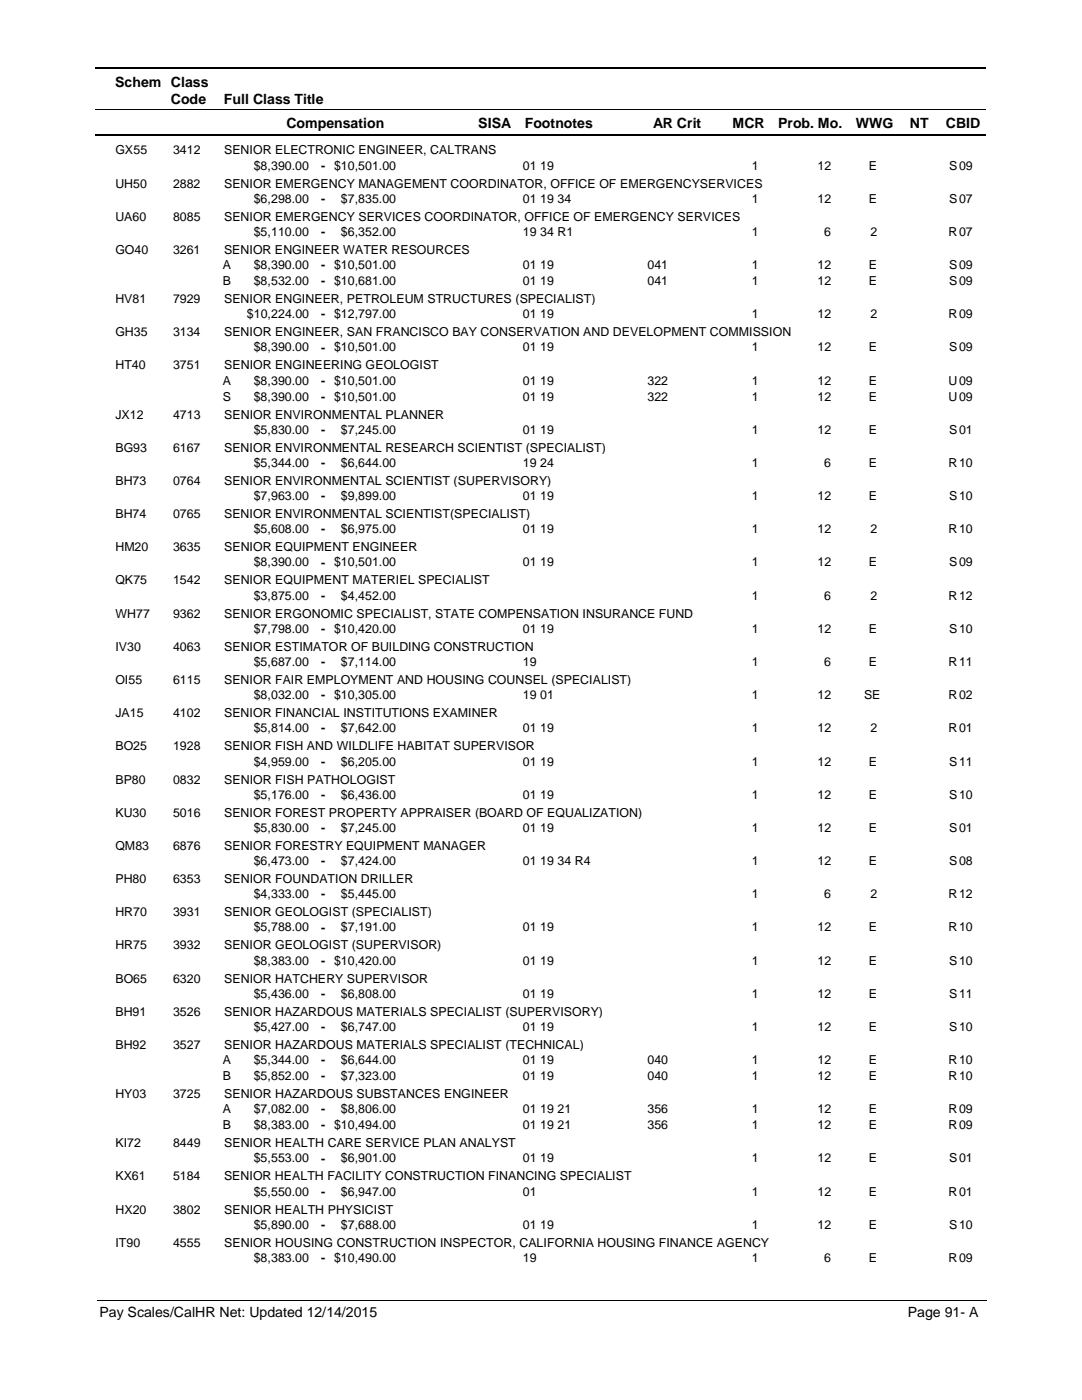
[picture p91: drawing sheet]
<svg xmlns="http://www.w3.org/2000/svg" width="216mm" height="279mm" viewBox="0 0 216 279" stroke-linecap="round" stroke-linejoin="round" font-family="sans-serif">
<defs><g id="words">
<g font-size="2.8">
<text x="23" y="17.3">Schem Class</text>
<text x="34.1" y="20.7">Code</text>
<text x="44.7" y="20.7">Full Class Title</text>
<text x="57.2" y="25.6">Compensation</text>
<text x="95.4" y="25.6">SISA</text>
<text x="104.7" y="25.6">Footnotes</text>
<text x="130.3" y="25.6">AR Crit</text>
<text x="146.2" y="25.6">MCR</text>
<text x="155.3" y="25.6">Prob. Mo.</text>
<text x="170.8" y="25.6">WWG</text>
<text x="181.5" y="25.6">NT</text>
<text x="188.7" y="25.6">CBID</text>
<text x="19.9" y="262.9">Pay Scales/CalHR Net: Updated 12/14/2015</text>
<text x="181.1" y="262.9">Page 91- A</text>
</g>
<g font-size="2.5">
<text x="23" y="30.8">GX55</text>
<text x="34.5" y="30.8">3412</text>
<text x="44.7" y="30.8">SENIOR ELECTRONIC ENGINEER, CALTRANS</text>
<text x="50.6" y="33.9">$8,390.00</text>
<text x="64.1" y="33.9">- $10,501.00</text>
<text x="104.3" y="33.9">01 19</text>
<text x="150" y="33.9">1</text>
<text x="163.1" y="33.9">12</text>
<text x="173.4" y="33.9">E</text>
<text x="189.4" y="33.9">S</text>
<text x="191.4" y="33.9">09</text>
<text x="23" y="37.4">UH50</text>
<text x="34.5" y="37.4">2882</text>
<text x="44.7" y="37.4">SENIOR EMERGENCY MANAGEMENT COORDINATOR, OFFICE OF EMERGENCYSERVICES</text>
<text x="50.6" y="40.5">$6,298.00</text>
<text x="64.1" y="40.5">-</text>
<text x="68" y="40.5">$7,835.00</text>
<text x="104.3" y="40.5">01 19 34</text>
<text x="150" y="40.5">1</text>
<text x="163.1" y="40.5">12</text>
<text x="173.4" y="40.5">E</text>
<text x="189.4" y="40.5">S</text>
<text x="191.4" y="40.5">07</text>
<text x="23" y="44">UA60</text>
<text x="34.5" y="44">8085</text>
<text x="44.7" y="44">SENIOR EMERGENCY SERVICES COORDINATOR, OFFICE OF EMERGENCY SERVICES</text>
<text x="50.6" y="47.1">$5,110.00</text>
<text x="64.1" y="47.1">-</text>
<text x="68" y="47.1">$6,352.00</text>
<text x="104.3" y="47.1">19 34 R1</text>
<text x="150" y="47.1">1</text>
<text x="164.5" y="47.1">6</text>
<text x="173.7" y="47.1">2</text>
<text x="189.3" y="47.1">R</text>
<text x="191.4" y="47.1">07</text>
<text x="23" y="50.7">GO40</text>
<text x="34.5" y="50.7">3261</text>
<text x="44.5" y="53.7">A</text>
<text x="44.7" y="50.7">SENIOR ENGINEER WATER RESOURCES</text>
<text x="50.6" y="53.7">$8,390.00</text>
<text x="64.1" y="53.8">- $10,501.00</text>
<text x="104.3" y="53.7">01 19</text>
<text x="129.2" y="53.7">041</text>
<text x="150" y="53.7">1</text>
<text x="163.1" y="53.7">12</text>
<text x="173.4" y="53.7">E</text>
<text x="189.4" y="53.7">S</text>
<text x="191.4" y="53.7">09</text>
<text x="44.5" y="56.9">B</text>
<text x="50.6" y="56.9">$8,532.00</text>
<text x="64.1" y="56.9">- $10,681.00</text>
<text x="104.3" y="56.9">01 19</text>
<text x="129.2" y="56.9">041</text>
<text x="150" y="56.9">1</text>
<text x="163.1" y="56.9">12</text>
<text x="173.4" y="56.9">E</text>
<text x="189.4" y="56.9">S</text>
<text x="191.4" y="56.9">09</text>
<text x="23" y="60.5">HV81</text>
<text x="34.5" y="60.5">7929</text>
<text x="44.7" y="60.5">SENIOR ENGINEER, PETROLEUM STRUCTURES (SPECIALIST)</text>
<text x="49.3" y="63.5">$10,224.00</text>
<text x="64.1" y="63.5">- $12,797.00</text>
<text x="104.3" y="63.5">01 19</text>
<text x="150" y="63.5">1</text>
<text x="163.1" y="63.5">12</text>
<text x="173.7" y="63.5">2</text>
<text x="189.3" y="63.5">R</text>
<text x="191.4" y="63.5">09</text>
<text x="23" y="67.1">GH35</text>
<text x="34.5" y="67.1">3134</text>
<text x="44.7" y="67.1">SENIOR ENGINEER, SAN FRANCISCO BAY CONSERVATION AND DEVELOPMENT COMMISSION</text>
<text x="50.6" y="70.1">$8,390.00</text>
<text x="64.1" y="70.2">- $10,501.00</text>
<text x="104.3" y="70.1">01 19</text>
<text x="150" y="70.1">1</text>
<text x="163.1" y="70.1">12</text>
<text x="173.4" y="70.1">E</text>
<text x="189.4" y="70.1">S</text>
<text x="191.4" y="70.1">09</text>
<text x="23" y="73.7">HT40</text>
<text x="34.5" y="73.7">3751</text>
<text x="44.5" y="76.8">A</text>
<text x="44.7" y="73.7">SENIOR ENGINEERING GEOLOGIST</text>
<text x="50.6" y="76.8">$8,390.00</text>
<text x="64.1" y="76.8">- $10,501.00</text>
<text x="104.3" y="76.8">01 19</text>
<text x="129.2" y="76.8">322</text>
<text x="150" y="76.8">1</text>
<text x="163.1" y="76.8">12</text>
<text x="173.4" y="76.8">E</text>
<text x="189.3" y="76.8">U</text>
<text x="191.4" y="76.8">09</text>
<text x="23" y="83.5">JX12</text>
<text x="34.5" y="83.5">4713</text>
<text x="44.5" y="79.9">S</text>
<text x="44.7" y="83.5">SENIOR ENVIRONMENTAL PLANNER</text>
<text x="50.6" y="79.9">$8,390.00</text>
<text x="64.1" y="80">- $10,501.00</text>
<text x="104.3" y="79.9">01 19</text>
<text x="129.2" y="79.9">322</text>
<text x="150" y="79.9">1</text>
<text x="163.1" y="79.9">12</text>
<text x="173.4" y="79.9">E</text>
<text x="189.3" y="79.9">U</text>
<text x="191.4" y="79.9">09</text>
<text x="50.6" y="86.6">$5,830.00</text>
<text x="64.1" y="86.6">-</text>
<text x="68" y="86.6">$7,245.00</text>
<text x="104.3" y="86.6">01 19</text>
<text x="150" y="86.6">1</text>
<text x="163.1" y="86.6">12</text>
<text x="173.4" y="86.6">E</text>
<text x="189.4" y="86.6">S</text>
<text x="191.4" y="86.6">01</text>
<text x="23" y="90.1">BG93</text>
<text x="34.5" y="90.1">6167</text>
<text x="44.7" y="90.1">SENIOR ENVIRONMENTAL RESEARCH SCIENTIST (SPECIALIST)</text>
<text x="50.6" y="93.2">$5,344.00</text>
<text x="64.1" y="93.2">-</text>
<text x="68" y="93.2">$6,644.00</text>
<text x="104.3" y="93.2">19 24</text>
<text x="150" y="93.2">1</text>
<text x="164.5" y="93.2">6</text>
<text x="173.4" y="93.2">E</text>
<text x="189.3" y="93.2">R</text>
<text x="191.4" y="93.2">10</text>
<text x="23" y="96.8">BH73</text>
<text x="34.5" y="96.8">0764</text>
<text x="44.7" y="96.8">SENIOR ENVIRONMENTAL SCIENTIST (SUPERVISORY)</text>
<text x="50.6" y="99.8">$7,963.00</text>
<text x="64.1" y="99.8">-</text>
<text x="68" y="99.8">$9,899.00</text>
<text x="104.3" y="99.8">01 19</text>
<text x="150" y="99.8">1</text>
<text x="163.1" y="99.8">12</text>
<text x="173.4" y="99.8">E</text>
<text x="189.4" y="99.8">S</text>
<text x="191.4" y="99.8">10</text>
<text x="23" y="103.4">BH74</text>
<text x="34.5" y="103.4">0765</text>
<text x="44.7" y="103.4">SENIOR ENVIRONMENTAL SCIENTIST(SPECIALIST)</text>
<text x="50.6" y="106.4">$5,608.00</text>
<text x="64.1" y="106.4">-</text>
<text x="68" y="106.4">$6,975.00</text>
<text x="104.3" y="106.4">01 19</text>
<text x="150" y="106.4">1</text>
<text x="163.1" y="106.4">12</text>
<text x="173.7" y="106.4">2</text>
<text x="189.3" y="106.4">R</text>
<text x="191.4" y="106.4">10</text>
<text x="23" y="110">HM20</text>
<text x="34.5" y="110">3635</text>
<text x="44.7" y="110">SENIOR EQUIPMENT ENGINEER</text>
<text x="50.6" y="113.1">$8,390.00</text>
<text x="64.1" y="113.1">- $10,501.00</text>
<text x="104.3" y="113.1">01 19</text>
<text x="150" y="113.1">1</text>
<text x="163.1" y="113.1">12</text>
<text x="173.4" y="113.1">E</text>
<text x="189.4" y="113.1">S</text>
<text x="191.4" y="113.1">09</text>
<text x="23" y="116.6">QK75</text>
<text x="34.5" y="116.6">1542</text>
<text x="44.7" y="116.6">SENIOR EQUIPMENT MATERIEL SPECIALIST</text>
<text x="50.6" y="119.7">$3,875.00</text>
<text x="64.1" y="119.7">-</text>
<text x="68" y="119.7">$4,452.00</text>
<text x="150" y="119.7">1</text>
<text x="164.5" y="119.7">6</text>
<text x="173.7" y="119.7">2</text>
<text x="189.3" y="119.7">R</text>
<text x="191.4" y="119.7">12</text>
<text x="23" y="123.3">WH77</text>
<text x="34.5" y="123.3">9362</text>
<text x="44.7" y="123.3">SENIOR ERGONOMIC SPECIALIST, STATE COMPENSATION INSURANCE FUND</text>
<text x="23" y="129.9">IV30</text>
<text x="34.5" y="129.9">4063</text>
<text x="44.7" y="129.9">SENIOR ESTIMATOR OF BUILDING CONSTRUCTION</text>
<text x="50.6" y="126.3">$7,798.00</text>
<text x="64.1" y="126.3">- $10,420.00</text>
<text x="104.3" y="126.3">01 19</text>
<text x="150" y="126.3">1</text>
<text x="163.1" y="126.3">12</text>
<text x="173.4" y="126.3">E</text>
<text x="189.4" y="126.3">S</text>
<text x="191.4" y="126.3">10</text>
<text x="23" y="136.5">OI55</text>
<text x="34.5" y="136.5">6115</text>
<text x="44.7" y="136.5">SENIOR FAIR EMPLOYMENT AND HOUSING COUNSEL (SPECIALIST)</text>
<text x="50.6" y="132.9">$5,687.00</text>
<text x="64.1" y="132.9">-</text>
<text x="68" y="132.9">$7,114.00</text>
<text x="104.3" y="132.9">19</text>
<text x="150" y="132.9">1</text>
<text x="164.5" y="132.9">6</text>
<text x="173.4" y="132.9">E</text>
<text x="189.3" y="132.9">R</text>
<text x="191.4" y="132.9">11</text>
<text x="23" y="143.1">JA15</text>
<text x="34.5" y="143.1">4102</text>
<text x="44.7" y="143.1">SENIOR FINANCIAL INSTITUTIONS EXAMINER</text>
<text x="50.6" y="139.6">$8,032.00</text>
<text x="64.1" y="139.6">- $10,305.00</text>
<text x="104.3" y="139.6">19 01</text>
<text x="150" y="139.6">1</text>
<text x="163.1" y="139.6">12</text>
<text x="172.4" y="139.6">SE</text>
<text x="189.3" y="139.6">R</text>
<text x="191.4" y="139.6">02</text>
<text x="23" y="149.7">BO25</text>
<text x="34.5" y="149.7">1928</text>
<text x="44.7" y="149.7">SENIOR FISH AND WILDLIFE HABITAT SUPERVISOR</text>
<text x="50.6" y="146.2">$5,814.00</text>
<text x="64.1" y="146.2">-</text>
<text x="68" y="146.2">$7,642.00</text>
<text x="104.3" y="146.2">01 19</text>
<text x="150" y="146.2">1</text>
<text x="163.1" y="146.2">12</text>
<text x="173.7" y="146.2">2</text>
<text x="189.3" y="146.2">R</text>
<text x="191.4" y="146.2">01</text>
<text x="50.6" y="152.8">$4,959.00</text>
<text x="64.1" y="152.8">-</text>
<text x="68" y="152.8">$6,205.00</text>
<text x="104.3" y="152.8">01 19</text>
<text x="150" y="152.8">1</text>
<text x="163.1" y="152.8">12</text>
<text x="173.4" y="152.8">E</text>
<text x="189.4" y="152.8">S</text>
<text x="191.4" y="152.8">11</text>
<text x="23" y="156.4">BP80</text>
<text x="34.5" y="156.4">0832</text>
<text x="44.7" y="156.4">SENIOR FISH PATHOLOGIST</text>
<text x="50.6" y="159.4">$5,176.00</text>
<text x="64.1" y="159.4">-</text>
<text x="68" y="159.4">$6,436.00</text>
<text x="104.3" y="159.4">01 19</text>
<text x="150" y="159.4">1</text>
<text x="163.1" y="159.4">12</text>
<text x="173.4" y="159.4">E</text>
<text x="189.4" y="159.4">S</text>
<text x="191.4" y="159.4">10</text>
<text x="23" y="163">KU30</text>
<text x="34.5" y="163">5016</text>
<text x="44.7" y="163">SENIOR FOREST PROPERTY APPRAISER (BOARD OF EQUALIZATION)</text>
<text x="50.6" y="166">$5,830.00</text>
<text x="64.1" y="166.1">-</text>
<text x="68" y="166">$7,245.00</text>
<text x="104.3" y="166">01 19</text>
<text x="150" y="166">1</text>
<text x="163.1" y="166">12</text>
<text x="173.4" y="166">E</text>
<text x="189.4" y="166">S</text>
<text x="191.4" y="166">01</text>
<text x="23" y="169.6">QM83</text>
<text x="34.5" y="169.6">6876</text>
<text x="44.7" y="169.6">SENIOR FORESTRY EQUIPMENT MANAGER</text>
<text x="50.6" y="172.7">$6,473.00</text>
<text x="64.1" y="172.7">-</text>
<text x="68" y="172.7">$7,424.00</text>
<text x="104.3" y="172.7">01 19 34 R4</text>
<text x="150" y="172.7">1</text>
<text x="163.1" y="172.7">12</text>
<text x="173.4" y="172.7">E</text>
<text x="189.4" y="172.7">S</text>
<text x="191.4" y="172.7">08</text>
<text x="23" y="176.2">PH80</text>
<text x="34.5" y="176.2">6353</text>
<text x="44.7" y="176.2">SENIOR FOUNDATION DRILLER</text>
<text x="50.6" y="179.3">$4,333.00</text>
<text x="64.1" y="179.3">-</text>
<text x="68" y="179.3">$5,445.00</text>
<text x="150" y="179.3">1</text>
<text x="164.5" y="179.3">6</text>
<text x="173.7" y="179.3">2</text>
<text x="189.3" y="179.3">R</text>
<text x="191.4" y="179.3">12</text>
<text x="23" y="182.9">HR70</text>
<text x="34.5" y="182.9">3931</text>
<text x="44.7" y="182.9">SENIOR GEOLOGIST (SPECIALIST)</text>
<text x="50.6" y="185.9">$5,788.00</text>
<text x="64.1" y="185.9">-</text>
<text x="68" y="185.9">$7,191.00</text>
<text x="104.3" y="185.9">01 19</text>
<text x="150" y="185.9">1</text>
<text x="163.1" y="185.9">12</text>
<text x="173.4" y="185.9">E</text>
<text x="189.3" y="185.9">R</text>
<text x="191.4" y="185.9">10</text>
<text x="23" y="189.5">HR75</text>
<text x="34.5" y="189.5">3932</text>
<text x="44.7" y="189.5">SENIOR GEOLOGIST (SUPERVISOR)</text>
<text x="23" y="196.1">BO65</text>
<text x="34.5" y="196.1">6320</text>
<text x="44.7" y="196.1">SENIOR HATCHERY SUPERVISOR</text>
<text x="50.6" y="192.5">$8,383.00</text>
<text x="64.1" y="192.6">- $10,420.00</text>
<text x="104.3" y="192.5">01 19</text>
<text x="150" y="192.5">1</text>
<text x="163.1" y="192.5">12</text>
<text x="173.4" y="192.5">E</text>
<text x="189.4" y="192.5">S</text>
<text x="191.4" y="192.5">10</text>
<text x="23" y="202.7">BH91</text>
<text x="34.5" y="202.7">3526</text>
<text x="44.7" y="202.7">SENIOR HAZARDOUS MATERIALS SPECIALIST (SUPERVISORY)</text>
<text x="50.6" y="199.2">$5,436.00</text>
<text x="64.1" y="199.2">-</text>
<text x="68" y="199.2">$6,808.00</text>
<text x="104.3" y="199.2">01 19</text>
<text x="150" y="199.2">1</text>
<text x="163.1" y="199.2">12</text>
<text x="173.4" y="199.2">E</text>
<text x="189.4" y="199.2">S</text>
<text x="191.4" y="199.2">11</text>
<text x="23" y="209.3">BH92</text>
<text x="34.5" y="209.3">3527</text>
<text x="44.7" y="209.3">SENIOR HAZARDOUS MATERIALS SPECIALIST (TECHNICAL)</text>
<text x="50.6" y="205.8">$5,427.00</text>
<text x="64.1" y="205.8">-</text>
<text x="68" y="205.8">$6,747.00</text>
<text x="104.3" y="205.8">01 19</text>
<text x="150" y="205.8">1</text>
<text x="163.1" y="205.8">12</text>
<text x="173.4" y="205.8">E</text>
<text x="189.4" y="205.8">S</text>
<text x="191.4" y="205.8">10</text>
<text x="44.5" y="215.6">B</text>
<text x="44.5" y="212.4">A</text>
<text x="50.6" y="212.4">$5,344.00</text>
<text x="50.6" y="215.6">$5,852.00</text>
<text x="64.1" y="212.4">-</text>
<text x="64.1" y="215.6">-</text>
<text x="68" y="212.4">$6,644.00</text>
<text x="68" y="215.6">$7,323.00</text>
<text x="104.3" y="212.4">01 19</text>
<text x="104.3" y="215.6">01 19</text>
<text x="129.2" y="212.4">040</text>
<text x="129.2" y="215.6">040</text>
<text x="150" y="215.6">1</text>
<text x="150" y="212.4">1</text>
<text x="163.1" y="212.4">12</text>
<text x="163.1" y="215.6">12</text>
<text x="173.4" y="212.4">E</text>
<text x="173.4" y="215.6">E</text>
<text x="189.3" y="215.6">R</text>
<text x="189.3" y="212.4">R</text>
<text x="191.4" y="212.4">10</text>
<text x="191.4" y="215.6">10</text>
<text x="23" y="219.1">HY03</text>
<text x="34.5" y="219.1">3725</text>
<text x="44.7" y="219.1">SENIOR HAZARDOUS SUBSTANCES ENGINEER</text>
<text x="44.5" y="222.2">A</text>
<text x="44.5" y="225.4">B</text>
<text x="50.6" y="222.2">$7,082.00</text>
<text x="50.6" y="225.4">$8,383.00</text>
<text x="64.1" y="222.2">-</text>
<text x="64.1" y="225.4">- $10,494.00</text>
<text x="68" y="222.2">$8,806.00</text>
<text x="104.3" y="225.4">01 19 21</text>
<text x="104.3" y="222.2">01 19 21</text>
<text x="129.2" y="225.4">356</text>
<text x="129.2" y="222.2">356</text>
<text x="150" y="222.2">1</text>
<text x="150" y="225.4">1</text>
<text x="163.1" y="222.2">12</text>
<text x="163.1" y="225.4">12</text>
<text x="173.4" y="225.4">E</text>
<text x="173.4" y="222.2">E</text>
<text x="189.3" y="222.2">R</text>
<text x="189.3" y="225.4">R</text>
<text x="191.4" y="222.2">09</text>
<text x="191.4" y="225.4">09</text>
<text x="23" y="228.9">KI72</text>
<text x="34.5" y="228.9">8449</text>
<text x="44.7" y="228.9">SENIOR HEALTH CARE SERVICE PLAN ANALYST</text>
<text x="50.6" y="232">$5,553.00</text>
<text x="64.1" y="232">-</text>
<text x="68" y="232">$6,901.00</text>
<text x="104.3" y="232">01 19</text>
<text x="150" y="232">1</text>
<text x="163.1" y="232">12</text>
<text x="173.4" y="232">E</text>
<text x="189.4" y="232">S</text>
<text x="191.4" y="232">01</text>
<text x="23" y="235.5">KX61</text>
<text x="34.5" y="235.5">5184</text>
<text x="44.7" y="235.5">SENIOR HEALTH FACILITY CONSTRUCTION FINANCING SPECIALIST</text>
<text x="50.6" y="238.6">$5,550.00</text>
<text x="64.1" y="238.6">-</text>
<text x="68" y="238.6">$6,947.00</text>
<text x="104.3" y="238.6">01</text>
<text x="150" y="238.6">1</text>
<text x="163.1" y="238.6">12</text>
<text x="173.4" y="238.6">E</text>
<text x="189.3" y="238.6">R</text>
<text x="191.4" y="238.6">01</text>
<text x="23" y="242.2">HX20</text>
<text x="34.5" y="242.2">3802</text>
<text x="44.7" y="242.2">SENIOR HEALTH PHYSICIST</text>
<text x="50.6" y="245.2">$5,890.00</text>
<text x="64.1" y="245.3">-</text>
<text x="68" y="245.2">$7,688.00</text>
<text x="104.3" y="245.2">01 19</text>
<text x="150" y="245.2">1</text>
<text x="163.1" y="245.2">12</text>
<text x="173.4" y="245.2">E</text>
<text x="189.4" y="245.2">S</text>
<text x="191.4" y="245.2">10</text>
<text x="23" y="248.8">IT90</text>
<text x="34.5" y="248.8">4555</text>
<text x="44.7" y="248.8">SENIOR HOUSING CONSTRUCTION INSPECTOR, CALIFORNIA HOUSING FINANCE AGENCY</text>
<text x="50.6" y="251.8">$8,383.00</text>
<text x="64.1" y="251.9">- $10,490.00</text>
<text x="104.3" y="251.8">19</text>
<text x="150" y="251.8">1</text>
<text x="164.5" y="251.8">6</text>
<text x="173.4" y="251.8">E</text>
<text x="189.3" y="251.8">R</text>
<text x="191.4" y="251.8">09</text>
</g>
</g></defs>
<path d="M19 13.5h177.8M19 27h177.8" fill="none" stroke="#000" stroke-width=".36"/>
<path d="M19 21.8h177.8" fill="none" stroke="#000" stroke-width=".2"/>
<g fill="#fff">
<path d="M46.9 31.2h16.3v3h-16.3z"/>
<path d="M191 31.2h4.2v3h-4.2z"/>
<path d="M46.9 37.8h16.3v3h-16.3z"/>
<path d="M191 37.8h4.2v3h-4.2z"/>
<path d="M46.9 44.5h16.3v3h-16.3z"/>
<path d="M191 44.5h4.2v3h-4.2z"/>
<path d="M46.9 51.1h16.3v3h-16.3z"/>
<path d="M191 51.1h4.2v3h-4.2z"/>
<path d="M46.9 54.3h16.3v3h-16.3z"/>
<path d="M191 54.3h4.2v3h-4.2z"/>
<path d="M46.9 60.9h16.3v3h-16.3z"/>
<path d="M191 60.9h4.2v3h-4.2z"/>
<path d="M46.9 67.5h16.3v3h-16.3z"/>
<path d="M191 67.5h4.2v3h-4.2z"/>
<path d="M46.9 74.1h16.3v3h-16.3z"/>
<path d="M191 74.1h4.2v3h-4.2z"/>
<path d="M46.9 77.3h16.3v3h-16.3z"/>
<path d="M191 77.3h4.2v3h-4.2z"/>
<path d="M46.9 83.9h16.3v3h-16.3z"/>
<path d="M191 83.9h4.2v3h-4.2z"/>
<path d="M46.9 90.6h16.3v2.9h-16.3z"/>
<path d="M191 90.6h4.2v2.9h-4.2z"/>
<path d="M46.9 97.2h16.3v3h-16.3z"/>
<path d="M191 97.2h4.2v3h-4.2z"/>
<path d="M46.9 103.8h16.3v3h-16.3z"/>
<path d="M191 103.8h4.2v3h-4.2z"/>
<path d="M46.9 110.4h16.3v3h-16.3z"/>
<path d="M191 110.4h4.2v3h-4.2z"/>
<path d="M46.9 117.1h16.3v2.9h-16.3z"/>
<path d="M191 117.1h4.2v2.9h-4.2z"/>
<path d="M46.9 123.7h16.3v2.9h-16.3z"/>
<path d="M191 123.7h4.2v2.9h-4.2z"/>
<path d="M46.9 130.3h16.3v3h-16.3z"/>
<path d="M191 130.3h4.2v3h-4.2z"/>
<path d="M46.9 136.9h16.3v3h-16.3z"/>
<path d="M191 136.9h4.2v3h-4.2z"/>
<path d="M46.9 143.5h16.3v3h-16.3z"/>
<path d="M191 143.5h4.2v3h-4.2z"/>
<path d="M46.9 150.2h16.3v2.9h-16.3z"/>
<path d="M191 150.2h4.2v2.9h-4.2z"/>
<path d="M46.9 156.8h16.3v3h-16.3z"/>
<path d="M191 156.8h4.2v3h-4.2z"/>
<path d="M46.9 163.4h16.3v3h-16.3z"/>
<path d="M191 163.4h4.2v3h-4.2z"/>
<path d="M46.9 170h16.3v3h-16.3z"/>
<path d="M191 170h4.2v3h-4.2z"/>
<path d="M46.9 176.7h16.3v2.9h-16.3z"/>
<path d="M191 176.7h4.2v2.9h-4.2z"/>
<path d="M46.9 183.3h16.3v2.9h-16.3z"/>
<path d="M191 183.3h4.2v2.9h-4.2z"/>
<path d="M46.9 189.9h16.3v3h-16.3z"/>
<path d="M191 189.9h4.2v3h-4.2z"/>
<path d="M46.9 196.5h16.3v3h-16.3z"/>
<path d="M191 196.5h4.2v3h-4.2z"/>
<path d="M46.9 203.1h16.3v3h-16.3z"/>
<path d="M191 203.1h4.2v3h-4.2z"/>
<path d="M46.9 209.8h16.3v2.9h-16.3z"/>
<path d="M191 209.8h4.2v2.9h-4.2z"/>
<path d="M46.9 212.9h16.3v3h-16.3z"/>
<path d="M191 212.9h4.2v3h-4.2z"/>
<path d="M46.9 219.6h16.3v2.9h-16.3z"/>
<path d="M191 219.6h4.2v2.9h-4.2z"/>
<path d="M46.9 222.7h16.3v3h-16.3z"/>
<path d="M191 222.7h4.2v3h-4.2z"/>
<path d="M46.9 229.3h16.3v3h-16.3z"/>
<path d="M191 229.3h4.2v3h-4.2z"/>
<path d="M46.9 236h16.3v3h-16.3z"/>
<path d="M191 236h4.2v3h-4.2z"/>
<path d="M46.9 242.6h16.3v3h-16.3z"/>
<path d="M191 242.6h4.2v3h-4.2z"/>
<path d="M46.9 249.2h16.3v3h-16.3z"/>
<path d="M191 249.2h4.2v3h-4.2z"/>
</g>
<path d="M19.4 259.6h177.4" fill="none" stroke="#000" stroke-width=".2"/>
<use href="#words"/>
</svg>
